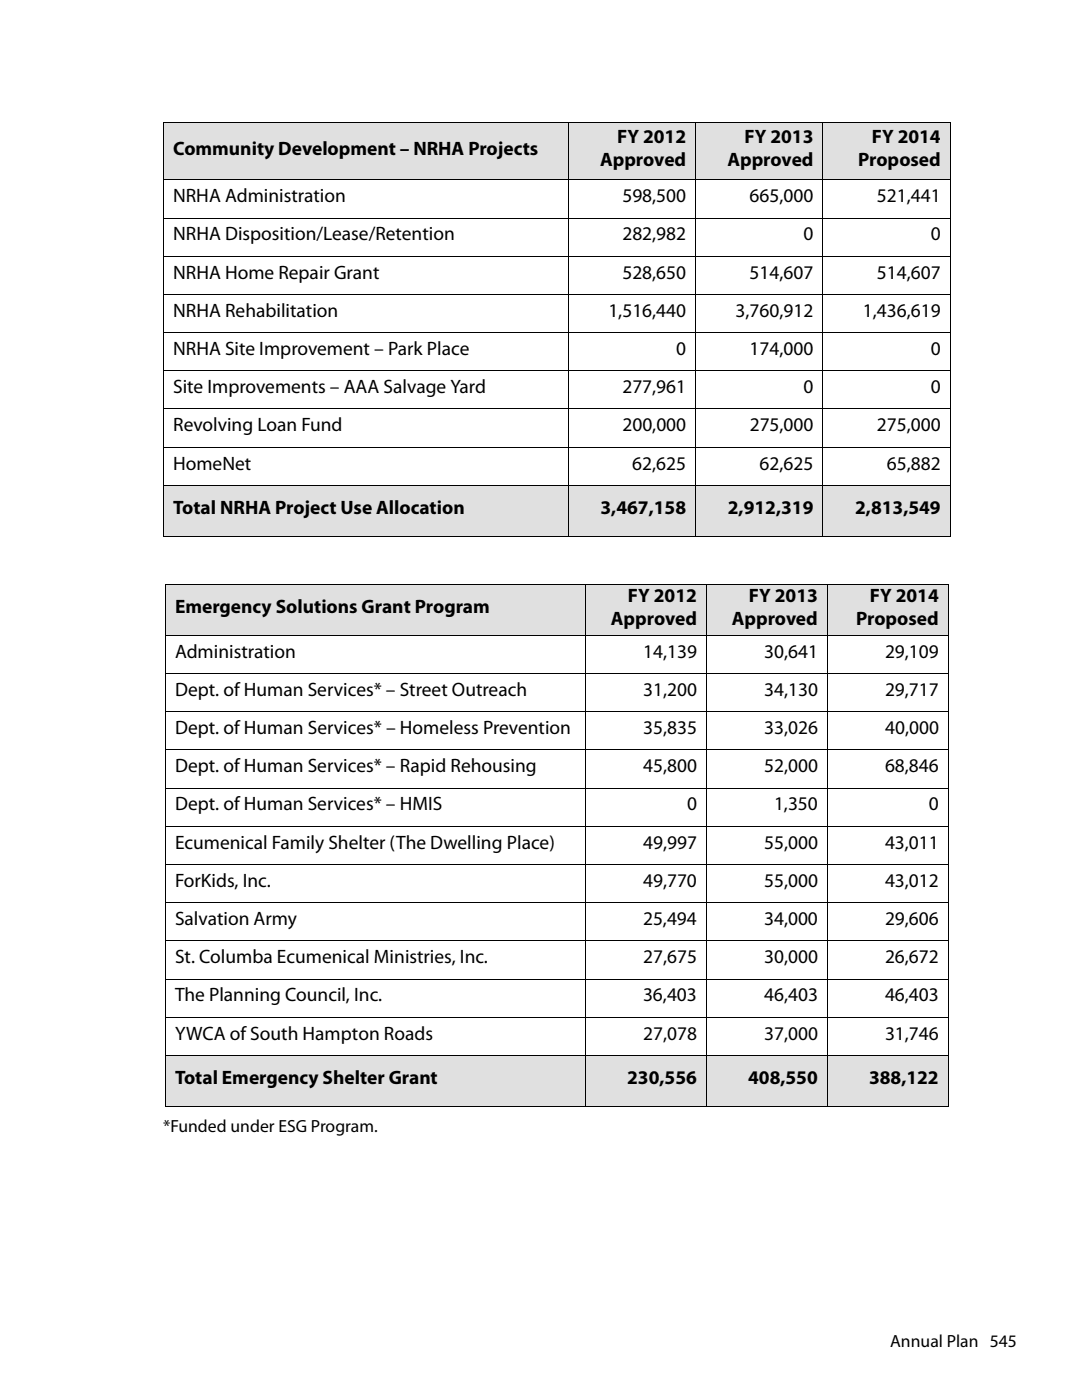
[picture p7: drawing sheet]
<svg xmlns="http://www.w3.org/2000/svg" width="216mm" height="279mm" viewBox="0 0 216 279" stroke-linecap="round" stroke-linejoin="round" font-family="sans-serif">
<defs><g id="words">
<g font-size="3.9">
<text x="123.1" y="28.5">FY 2012</text>
<text x="148.5" y="28.5">FY 2013</text>
<text x="173.9" y="28.5">FY 2014</text>
<text x="34.5" y="30.8">Community Development – NRHA Projects</text>
<text x="119.7" y="33.1">Approved</text>
<text x="145.1" y="33.1">Approved</text>
<text x="171.2" y="33.1">Proposed</text>
<text x="34.5" y="40.4">NRHA Administration</text>
<text x="124.2" y="40.4">598,500</text>
<text x="149.6" y="40.4">665,000</text>
<text x="175" y="40.4">521,441</text>
<text x="34.5" y="48">NRHA Disposition/Lease/Retention</text>
<text x="124.2" y="48">282,982</text>
<text x="160.3" y="48">0</text>
<text x="185.7" y="48">0</text>
<text x="34.5" y="55.6">NRHA Home Repair Grant</text>
<text x="124.2" y="55.6">528,650</text>
<text x="149.6" y="55.6">514,607</text>
<text x="175" y="55.6">514,607</text>
<text x="34.5" y="63.2">NRHA Rehabilitation</text>
<text x="121.4" y="63.2">1,516,440</text>
<text x="146.8" y="63.2">3,760,912</text>
<text x="172.2" y="63.2">1,436,619</text>
<text x="34.5" y="70.8">NRHA Site Improvement – Park Place</text>
<text x="134.9" y="70.8">0</text>
<text x="149.6" y="70.8">174,000</text>
<text x="185.7" y="70.8">0</text>
<text x="34.5" y="78.5">Site Improvements – AAA Salvage Yard</text>
<text x="124.2" y="78.5">277,961</text>
<text x="160.3" y="78.5">0</text>
<text x="185.7" y="78.5">0</text>
<text x="34.5" y="86.1">Revolving Loan Fund</text>
<text x="124.2" y="86.1">200,000</text>
<text x="149.6" y="86.1">275,000</text>
<text x="175" y="86.1">275,000</text>
<text x="34.5" y="93.7">HomeNet</text>
<text x="126.2" y="93.7">62,625</text>
<text x="151.6" y="93.7">62,625</text>
<text x="177" y="93.7">65,882</text>
<text x="34.5" y="102.6">Total NRHA Project Use Allocation</text>
<text x="119.8" y="102.6">3,467,158</text>
<text x="145.2" y="102.6">2,912,319</text>
<text x="170.6" y="102.6">2,813,549</text>
<text x="34.9" y="122.4">Emergency Solutions Grant Program</text>
<text x="121.9" y="124.7">Approved</text>
<text x="125.3" y="120.1">FY 2012</text>
<text x="146" y="124.7">Approved</text>
<text x="149.4" y="120.1">FY 2013</text>
<text x="170.8" y="124.7">Proposed</text>
<text x="173.6" y="120.1">FY 2014</text>
<text x="34.9" y="131.3">Administration</text>
<text x="128.3" y="131.3">14,139</text>
<text x="152.5" y="131.3">30,641</text>
<text x="176.6" y="131.3">29,109</text>
<text x="34.9" y="138.9">Dept. of Human Services* – Street Outreach</text>
<text x="128.3" y="138.9">31,200</text>
<text x="152.5" y="138.9">34,130</text>
<text x="176.6" y="138.9">29,717</text>
<text x="34.9" y="146.5">Dept. of Human Services* – Homeless Prevention</text>
<text x="128.3" y="146.5">35,835</text>
<text x="152.5" y="146.5">33,026</text>
<text x="176.6" y="146.5">40,000</text>
<text x="34.9" y="154.1">Dept. of Human Services* – Rapid Rehousing</text>
<text x="128.3" y="154.1">45,800</text>
<text x="152.5" y="154.1">52,000</text>
<text x="176.6" y="154.1">68,846</text>
<text x="34.9" y="161.7">Dept. of Human Services* – HMIS</text>
<text x="137.1" y="161.7">0</text>
<text x="154.4" y="161.7">1,350</text>
<text x="185.3" y="161.7">0</text>
<text x="34.9" y="169.4">Ecumenical Family Shelter (The Dwelling Place)</text>
<text x="128.3" y="169.4">49,997</text>
<text x="152.5" y="169.4">55,000</text>
<text x="176.6" y="169.4">43,011</text>
<text x="34.9" y="177">ForKids, Inc.</text>
<text x="128.3" y="177">49,770</text>
<text x="152.5" y="177">55,000</text>
<text x="176.6" y="177">43,012</text>
<text x="34.9" y="184.6">Salvation Army</text>
<text x="128.3" y="184.6">25,494</text>
<text x="152.5" y="184.6">34,000</text>
<text x="176.6" y="184.6">29,606</text>
<text x="34.9" y="192.2">St. Columba Ecumenical Ministries, Inc.</text>
<text x="128.3" y="192.2">27,675</text>
<text x="152.5" y="192.2">30,000</text>
<text x="176.6" y="192.2">26,672</text>
<text x="34.9" y="199.9">The Planning Council, Inc.</text>
<text x="128.3" y="199.9">36,403</text>
<text x="152.5" y="199.9">46,403</text>
<text x="176.6" y="199.9">46,403</text>
<text x="34.9" y="207.5">YWCA of South Hampton Roads</text>
<text x="128.3" y="207.5">27,078</text>
<text x="152.5" y="207.5">37,000</text>
<text x="176.6" y="207.5">31,746</text>
<text x="34.9" y="216.4">Total Emergency Shelter Grant</text>
<text x="125.2" y="216.4">230,556</text>
<text x="149.3" y="216.4">408,550</text>
<text x="173.4" y="216.4">388,122</text>
</g>
<g font-size="3.5">
<text x="32.5" y="226">*Funded under ESG Program.</text>
<text x="177.6" y="268.8">Annual Plan 545</text>
</g>
</g></defs>
<g fill="#e0e0e0">
<path d="M32.6 24.5h80.8v11.4h-80.8z"/>
<path d="M113.4 24.5h25.4v11.4h-25.4z"/>
<path d="M138.8 24.5h25.4v11.4h-25.4z"/>
<path d="M164.2 24.5h25.4v11.4h-25.4z"/>
</g>
<g fill="#fff">
<path d="M113.4 35.9h25.4v7.6h-25.4z"/>
<path d="M138.8 35.9h25.4v7.6h-25.4z"/>
<path d="M164.2 35.9h25.4v7.6h-25.4z"/>
<path d="M113.4 43.5h25.4v7.6h-25.4z"/>
<path d="M138.8 43.5h25.4v7.6h-25.4z"/>
<path d="M164.2 43.5h25.4v7.6h-25.4z"/>
<path d="M113.4 51.1h25.4v7.7h-25.4z"/>
<path d="M138.8 51.1h25.4v7.7h-25.4z"/>
<path d="M164.2 51.1h25.4v7.7h-25.4z"/>
<path d="M113.4 58.8h25.4v7.6h-25.4z"/>
<path d="M138.8 58.8h25.4v7.6h-25.4z"/>
<path d="M164.2 58.8h25.4v7.6h-25.4z"/>
<path d="M113.4 66.4h25.4v7.6h-25.4z"/>
<path d="M138.8 66.4h25.4v7.6h-25.4z"/>
<path d="M164.2 66.4h25.4v7.6h-25.4z"/>
<path d="M113.4 74h25.4v7.6h-25.4z"/>
<path d="M138.8 74h25.4v7.6h-25.4z"/>
<path d="M164.2 74h25.4v7.6h-25.4z"/>
</g>
<g fill="#e0e0e0">
<path d="M32.6 96.9h80.8v10.1h-80.8z"/>
<path d="M113.4 96.9h25.4v10.1h-25.4z"/>
<path d="M138.8 96.9h25.4v10.1h-25.4z"/>
<path d="M164.2 96.9h25.4v10.1h-25.4z"/>
<path d="M33 116.6h83.8v10.2h-83.8z"/>
<path d="M116.8 116.6h24.2v10.2h-24.2z"/>
<path d="M141 116.6h24.1v10.2h-24.1z"/>
<path d="M165.1 116.6h24.1v10.2h-24.1z"/>
<path d="M33 210.6h83.8v10.2h-83.8z"/>
<path d="M116.8 210.6h24.2v10.2h-24.2z"/>
<path d="M141 210.6h24.1v10.2h-24.1z"/>
<path d="M165.1 210.6h24.1v10.2h-24.1z"/>
</g>
<g fill="none" stroke="#000" stroke-width=".2">
<path d="M32.5 24.5h157.2M32.5 35.9h157.2M32.6 24.6v82.3M113.4 24.4v82.7M138.8 24.4v82.7M164.2 24.4v82.7M189.6 24.6v82.3M32.5 43.5h157.2M32.5 51.1h157.2M32.5 58.8h157.2M32.5 66.4h157.2M32.5 74h157.2"/>
<path d="M32.5 81.6h157.2M32.5 89.2h157.2M32.5 96.9h157.2M32.5 107h157.2M32.9 116.6h156.4M33 116.7v104M116.8 116.6v104.3M141 116.6v104.3M165.1 116.6v104.3M189.2 116.7v104M32.9 126.8h156.4M32.9 134.4h156.4"/>
<path d="M32.9 142h156.4M32.9 149.7h156.4M32.9 157.3h156.4M32.9 164.9h156.4M32.9 172.5h156.4M32.9 180.1h156.4M32.9 187.8h156.4M32.9 195.4h156.4M32.9 203h156.4M32.9 210.6h156.4M32.9 220.8h156.4"/>
</g>
<use href="#words"/>
</svg>
